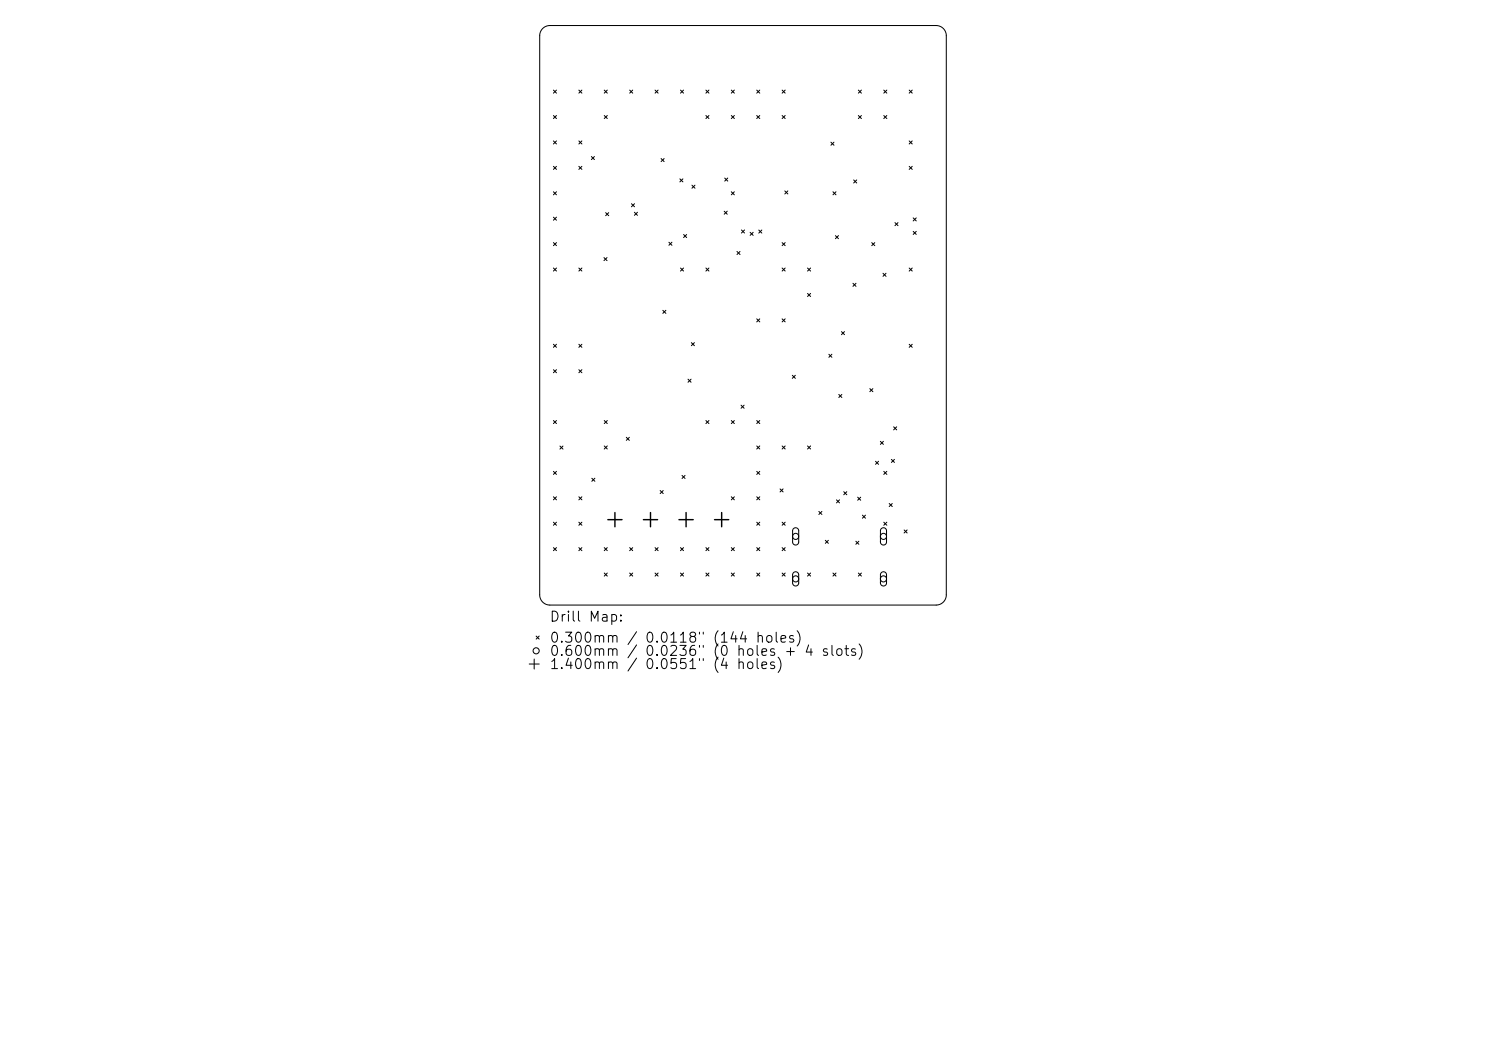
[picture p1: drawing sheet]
<svg xmlns="http://www.w3.org/2000/svg" width="297mm" height="210mm" viewBox="0 0 297 210" stroke-linecap="round" stroke-linejoin="round" font-family="sans-serif">
<defs><g id="words">
<g font-size="2">
<text x="109.7" y="124.7">Drill Map:</text>
<text x="109.7" y="128.9">0.300mm / 0.0118&quot; (144 holes)</text>
<text x="109.7" y="131.6">0.600mm</text>
<text x="128.7" y="131.6">0.0236&quot; (0 holes + 4 slots)</text>
<text x="109.7" y="134.2">1.400mm / 0.0551&quot; (4 holes)</text>
</g>
</g></defs>
<g fill="none" stroke="#000" stroke-width=".2">
<path d="M108.5 5.7l.7-.5 .7-.1h77.2a2.03 2.03 0 0 1 2 2v111.8a2.03 2.03 0 0 1-2 2h-77.2a2.03 2.03 0 0 1-2-2v-111.8l.2-.8zM110.6 18l.6 .6M111.2 18l-.6 .6M115.7 18l.6 .6M116.3 18l-.6 .6M120.8 18l.6 .6M121.4 18l-.6 .6M125.8 18l.7 .6M126.5 18l-.7 .6M130.9 18l.6 .6M131.5 18l-.6 .6M136 18l.6 .6"/>
<path d="M136.6 18l-.6 .6M141.1 18l.6 .6M141.7 18l-.6 .6M146.2 18l.6 .6M146.8 18l-.6 .6M151.2 18l.7 .6M151.9 18l-.7 .6M156.3 18l.6 .6M156.9 18l-.6 .6M171.6 18l.6 .6M172.2 18l-.6 .6M176.6 18l.6 .6"/>
<path d="M177.2 18l-.6 .6M181.7 18l.6 .6M182.3 18l-.6 .6M110.6 23.1l.6 .6M110.6 28.2l.6 .6M110.6 33.2l.6 .6M110.6 38.3l.6 .6M111.2 23.1l-.6 .6M111.2 28.2l-.6 .6M111.2 33.2l-.6 .6M111.2 38.3l-.6 .6M115.7 28.2l.6 .6"/>
<path d="M115.7 33.2l.6 .6M116.3 28.2l-.6 .6M116.3 33.2l-.6 .6M118.2 31.3l.6 .6M118.8 31.3l-.6 .6M120.8 23.1l.6 .6M121.4 23.1l-.6 .6M132.1 31.7l.6 .6M132.7 31.7l-.6 .6M135.9 35.7l.6 .6M136.5 35.7l-.6 .6M138.3 37l.6 .6"/>
<path d="M138.9 37l-.6 .6M141.1 23.1l.6 .6M141.7 23.1l-.6 .6M144.8 35.6l.7 .6M145.5 35.6l-.7 .6M146.2 38.3l.6 .6M146.2 23.1l.6 .6M146.8 23.1l-.6 .6M146.8 38.3l-.6 .6M151.2 23.1l.7 .6M151.9 23.1l-.7 .6M156.3 23.1l.6 .6"/>
<path d="M156.9 38.1l.6 .7M156.9 23.1l-.6 .6M157.5 38.1l-.6 .7M166.1 28.4l.6 .6M166.5 38.3l.6 .6M166.7 28.4l-.6 .6M167.1 38.3l-.6 .6M170.6 36l.6 .6M171.2 36l-.6 .6M171.6 23.1l.6 .6M172.2 23.1l-.6 .6M176.6 23.1l.6 .6"/>
<path d="M177.2 23.1l-.6 .6M181.7 28.2l.6 .6M181.7 33.2l.6 .6M182.3 28.2l-.6 .6M182.3 33.2l-.6 .6M110.6 43.4l.6 .6M110.6 48.5l.6 .6M110.6 53.6l.6 .6M111.2 43.4l-.6 .6M111.2 48.5l-.6 .6M111.2 53.6l-.6 .6M115.7 53.6l.6 .6"/>
<path d="M116.3 53.6l-.6 .6M120.7 51.5l.6 .6M121.1 42.5l.6 .6M121.3 51.5l-.6 .6M121.7 42.5l-.6 .6M126.2 40.7l.6 .6M126.8 42.4l.6 .6M126.8 40.7l-.6 .6M127.4 42.4l-.6 .6M133.7 48.4l.6 .6M134.3 48.4l-.6 .6M136 53.6l.6 .6"/>
<path d="M136.6 53.6l-.6 .6M136.6 46.9l.6 .6M137.2 46.9l-.6 .6M141.1 53.6l.6 .6M141.7 53.6l-.6 .6M144.7 42.2l.7 .6M145.4 42.2l-.7 .6M147.3 50.2l.6 .7M147.9 50.2l-.6 .7M148.2 46l.6 .6M148.8 46l-.6 .6M149.9 46.4l.6 .6"/>
<path d="M150.5 46.4l-.6 .6M151.7 46l.6 .6M152.3 46l-.6 .6M156.3 48.5l.6 .6M156.3 53.6l.6 .6M156.9 48.5l-.6 .6M156.9 53.6l-.6 .6M161.4 53.6l.6 .6M161.4 58.6l.6 .6M162 53.6l-.6 .6M162 58.6l-.6 .6M167 47.1l.6 .6"/>
<path d="M167.6 47.1l-.6 .6M170.5 56.6l.6 .6M171.1 56.6l-.6 .6M174.2 48.5l.6 .6M174.8 48.5l-.6 .6M176.5 54.6l.6 .6M177.1 54.6l-.6 .6M178.9 44.5l.6 .6M179.5 44.5l-.6 .6M181.7 53.6l.6 .6M182.3 53.6l-.6 .6M182.5 43.5l.6 .6"/>
<path d="M182.5 46.2l.6 .6M183.1 43.5l-.6 .6M183.1 46.2l-.6 .6M110.6 68.8l.6 .6M110.6 73.9l.6 .6M111.2 68.8l-.6 .6M111.2 73.9l-.6 .6M115.7 73.9l.6 .6M115.7 68.8l.6 .6M116.3 68.8l-.6 .6M116.3 73.9l-.6 .6M132.5 62l.6 .6"/>
<path d="M133.1 62l-.6 .6M137.5 75.8l.6 .6M138.1 75.8l-.6 .6M138.2 68.5l.6 .6M138.8 68.5l-.6 .6M151.2 63.7l.7 .6M151.9 63.7l-.7 .6M156.3 63.7l.6 .6M156.9 63.7l-.6 .6M158.4 75l.6 .6M159 75l-.6 .6M165.7 70.8l.6 .6"/>
<path d="M166.3 70.8l-.6 .6M167.6 78.8l.7 .6M168.2 66.3l.6 .6M168.3 78.8l-.7 .6M168.8 66.3l-.6 .6M173.9 77.7l.6 .6M174.5 77.7l-.6 .6M181.7 68.8l.6 .6M182.3 68.8l-.6 .6M110.6 84l.6 .6M110.6 94.2l.6 .6M110.6 99.3l.6 .6"/>
<path d="M111.2 84l-.6 .6M111.2 94.2l-.6 .6M111.2 99.3l-.6 .6M111.9 89.1l.6 .6M112.5 89.1l-.6 .6M115.7 99.3l.6 .6M116.3 99.3l-.6 .6M118.3 95.6l.6 .6M118.9 95.6l-.6 .6M120.8 84l.6 .6M120.8 89.1l.6 .6M121.4 84l-.6 .6"/>
<path d="M121.4 89.1l-.6 .6M125.2 87.4l.6 .6M125.8 87.4l-.6 .6M131.9 98l.7 .6M132.6 98l-.7 .6M136.3 95l.6 .6M136.9 95l-.6 .6M141.1 84l.6 .6M141.7 84l-.6 .6M146.2 84l.6 .6M146.2 99.3l.6 .6M146.8 84l-.6 .6"/>
<path d="M146.8 99.3l-.6 .6M148.1 81l.6 .6M148.7 81l-.6 .6M151.2 94.2l.7 .6M151.2 89.1l.7 .6M151.2 84l.7 .6M151.2 99.3l.7 .6M151.9 84l-.7 .6M151.9 89.1l-.7 .6M151.9 94.2l-.7 .6M151.9 99.3l-.7 .6M155.9 97.7l.6 .6"/>
<path d="M156.3 89.1l.6 .6M156.5 97.7l-.6 .6M156.9 89.1l-.6 .6M161.4 89.1l.6 .6M162 89.1l-.6 .6M167.2 99.9l.6 .6M167.8 99.9l-.6 .6M168.6 98.2l.6 .7M169.2 98.2l-.6 .7M171.4 99.3l.6 .7M172 99.3l-.6 .7M175 92.2l.6 .6"/>
<path d="M175.6 92.2l-.6 .6M176 88.2l.6 .6M176.6 88.2l-.6 .6M176.6 94.2l.6 .6M177.2 94.2l-.6 .6M178.2 91.8l.6 .6M178.6 85.3l.6 .6M178.8 91.8l-.6 .6M179.2 85.3l-.6 .6M110.6 104.3l.6 .7M110.6 109.4l.6 .6M111.2 104.3l-.6 .7"/>
<path d="M111.2 109.4l-.6 .6M115.7 104.3l.6 .7M115.7 109.4l.6 .6M116.3 104.3l-.6 .7M116.3 109.4l-.6 .6M120.8 109.4l.6 .6M120.8 114.5l.6 .6M121.4 109.4l-.6 .6M121.4 114.5l-.6 .6M125.8 109.4l.7 .6M125.8 114.5l.7 .6M126.5 109.4l-.7 .6"/>
<path d="M126.5 114.5l-.7 .6M130.9 114.5l.6 .6M130.9 109.4l.6 .6M131.5 109.4l-.6 .6M131.5 114.5l-.6 .6M136 109.4l.6 .6M136 114.5l.6 .6M136.6 109.4l-.6 .6M136.6 114.5l-.6 .6M141.1 114.5l.6 .6M141.1 109.4l.6 .6M141.7 109.4l-.6 .6"/>
<path d="M141.7 114.5l-.6 .6M146.2 114.5l.6 .6M146.2 109.4l.6 .6M146.8 109.4l-.6 .6M146.8 114.5l-.6 .6M151.2 104.3l.7 .7M151.2 114.5l.7 .6M151.2 109.4l.7 .6M151.9 104.3l-.7 .7M151.9 109.4l-.7 .6M151.9 114.5l-.7 .6M156.3 104.3l.6 .7"/>
<path d="M156.3 109.4l.6 .6M156.3 114.5l.6 .6M156.9 104.3l-.6 .7M156.9 109.4l-.6 .6M156.9 114.5l-.6 .6M158.6 105.6l.6-.1 .4 .5v2.4l-.1 .3-.4 .2-.4-.1-.3-.4v-2.4zM158.6 114.4l.6-.1 .4 .5v1.8l-.1 .3-.4 .2-.4-.1-.3-.4v-1.8zM161.4 114.5l.6 .6M162 114.5l-.6 .6M163.7 102.2l.6 .6M164.3 102.2l-.6 .6M165 108l.6 .6"/>
<path d="M165.6 108l-.6 .6M166.5 114.5l.6 .6M167.1 114.5l-.6 .6M171.1 108.1l.6 .7M171.6 114.5l.6 .6M171.7 108.1l-.6 .7M172.2 114.5l-.6 .6M172.4 102.9l.6 .6M173 102.9l-.6 .6M176.1 105.6l.7-.1 .4 .5v2.4l-.2 .3-.3 .2-.5-.1-.2-.4v-2.4zM176.1 114.4l.7-.1 .4 .5v1.8l-.2 .3-.3 .2-.5-.1-.2-.4v-1.8zM176.6 104.3l.6 .7"/>
<path d="M177.2 104.3l-.6 .7M177.7 100.6l.6 .6M178.3 100.6l-.6 .6M180.7 105.9l.6 .6M181.3 105.9l-.6 .6M105.8 132.7h2M106.8 131.7v2M107.2 127.1l.6 .6M107.8 127.1l-.6 .6"/>
<circle cx="159" cy="115.7" r=".61"/>
<circle cx="159" cy="107.2" r=".61"/>
<circle cx="176.6" cy="115.7" r=".61"/>
<circle cx="176.6" cy="107.2" r=".61"/>
<circle cx="107.2" cy="130" r=".61"/>
</g>
<path d="M121.5 103.8h2.8M122.9 102.4v2.9M128.6 103.8h2.8M130 102.4v2.9M135.7 103.8h2.8M137.1 102.4v2.9M142.8 103.8h2.9M144.2 102.4v2.9" fill="none" stroke="#000" stroke-width=".28"/>
<use href="#words"/>
</svg>
